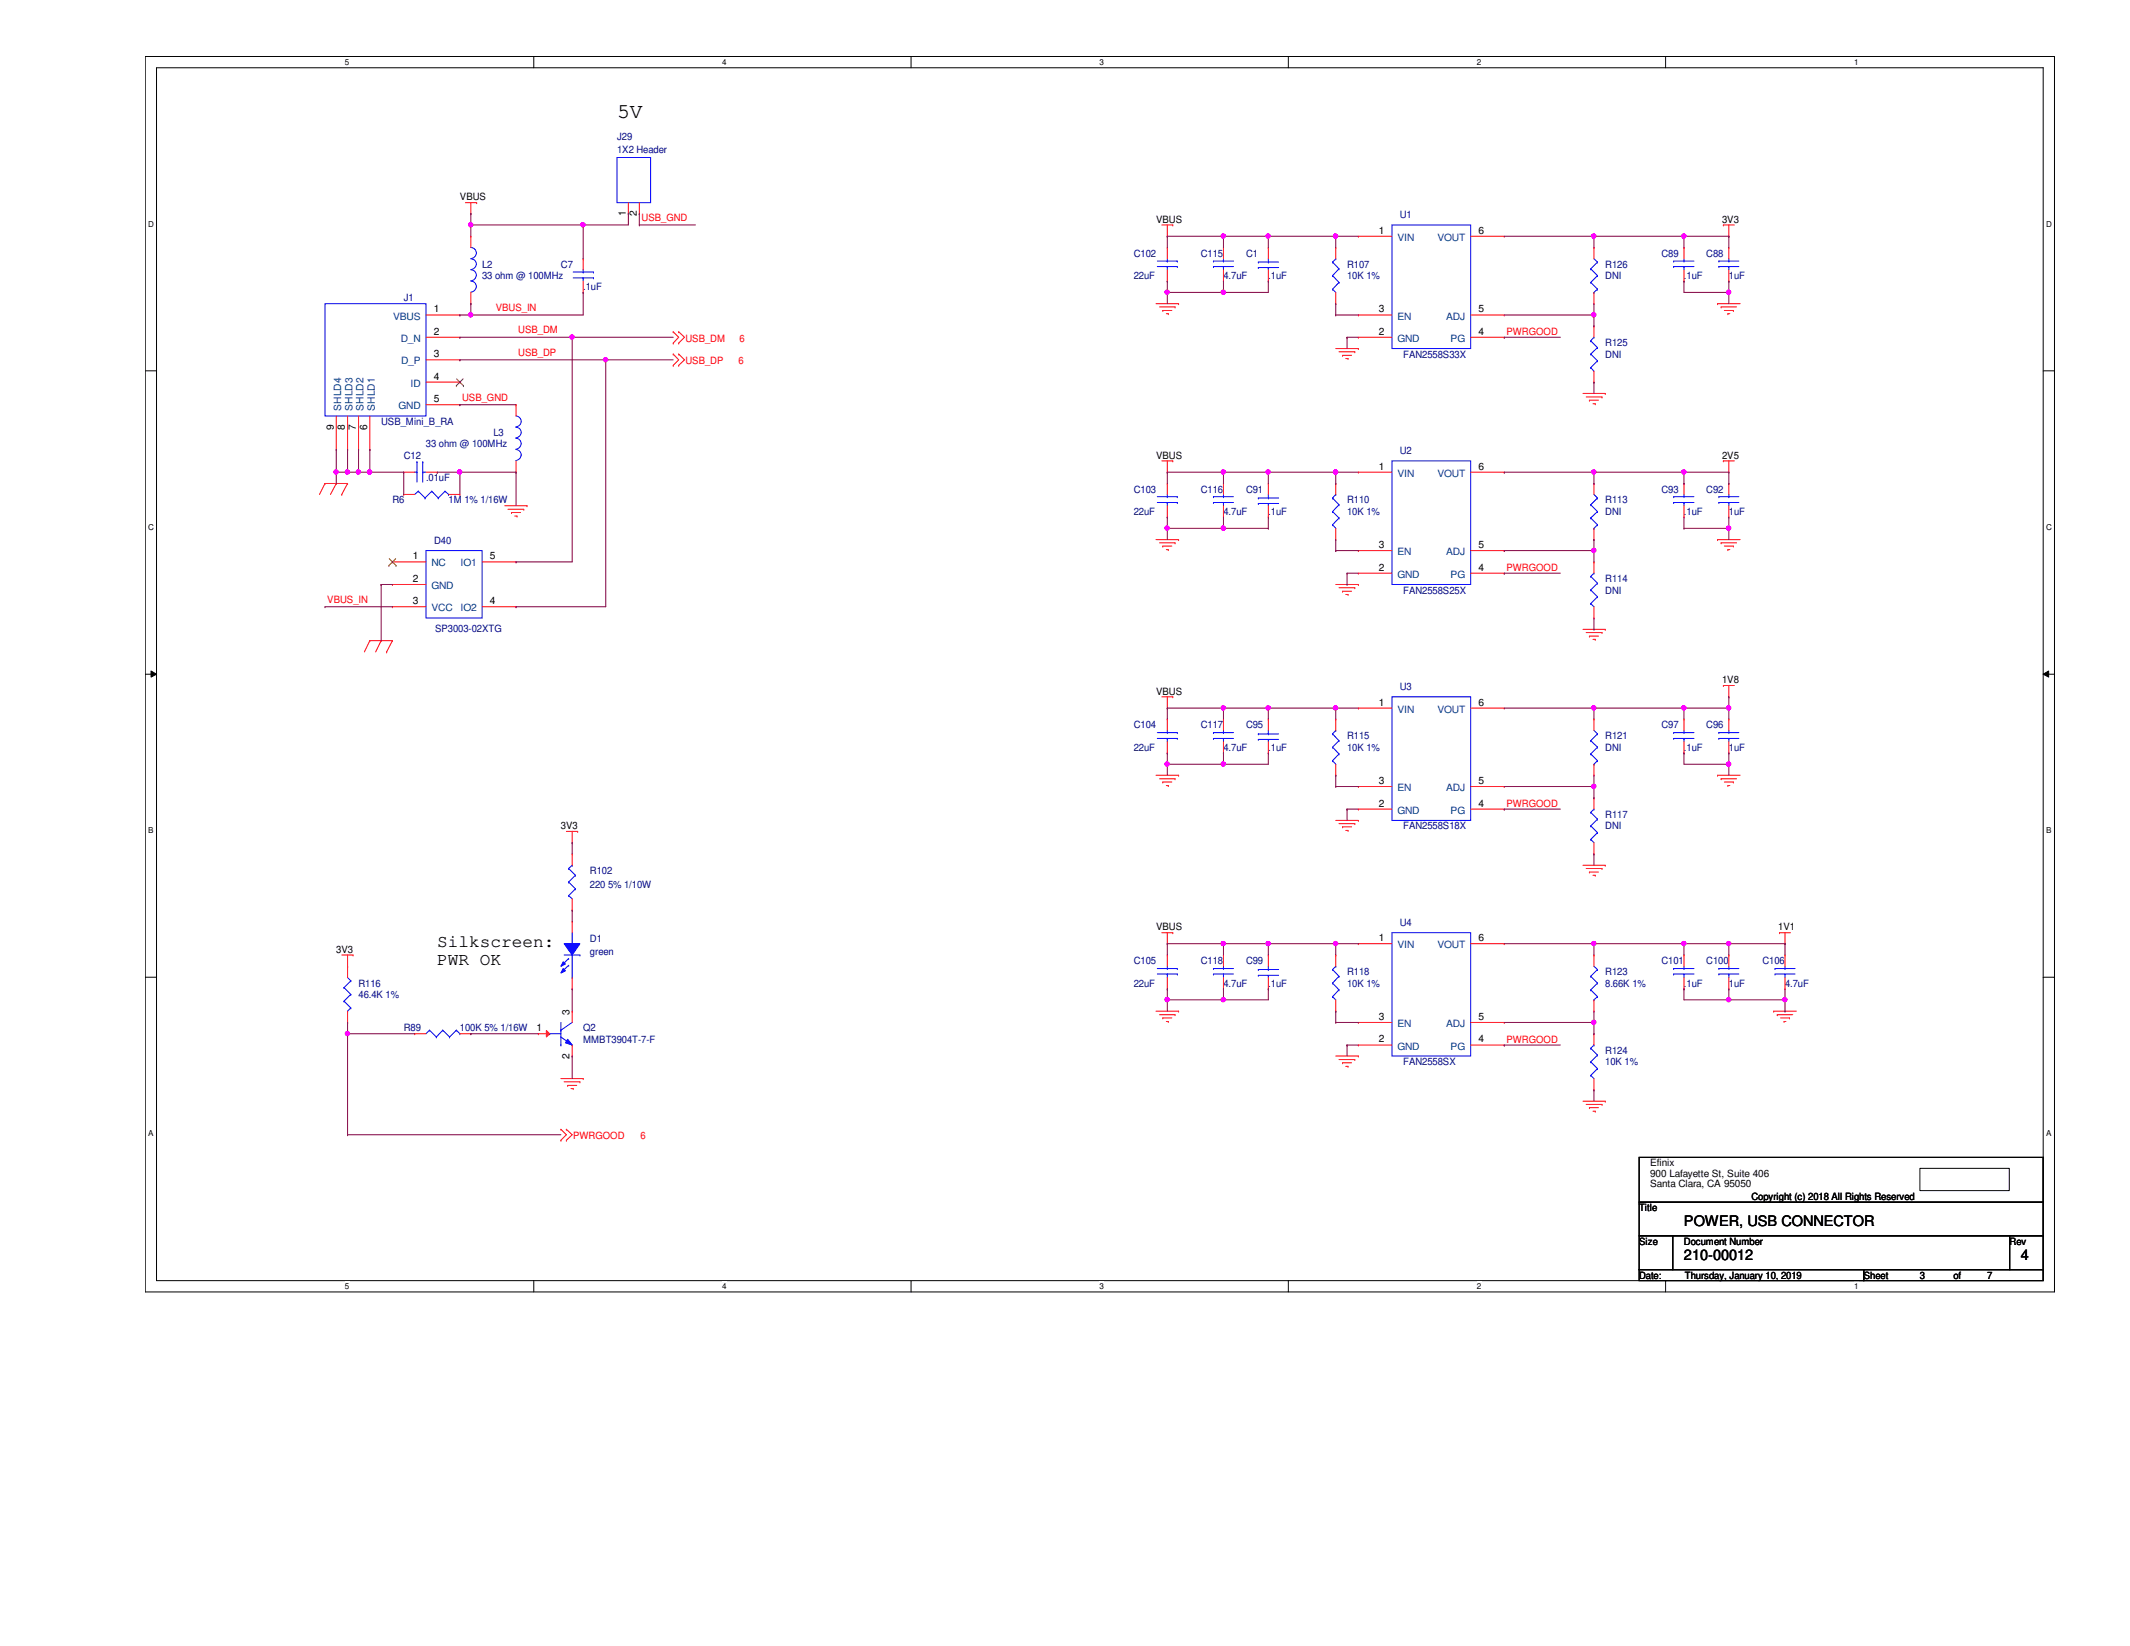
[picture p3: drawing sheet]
<svg xmlns="http://www.w3.org/2000/svg" width="279mm" height="216mm" viewBox="0 0 279 216" stroke-linecap="round" stroke-linejoin="round" font-family="sans-serif">
<defs><g id="words">
<text font-size="2.8" x="80.9" y="15.5">5V</text>
<g font-size="2.3">
<text x="57.4" y="124.2">Silkscreen:</text>
<text x="57.4" y="126.6">PWR OK</text>
</g>
<g font-size="1.9">
<text x="220.9" y="160.9">POWER, USB CONNECTOR</text>
<text x="220.9" y="165.3">210-00012</text>
<text x="265.1" y="165.3">4</text>
</g>
<g font-size="1.3" fill="#000080">
<text x="80.9" y="18.3">J29</text>
<text x="80.9" y="20.1">1X2 Header</text>
<text x="183.6" y="28.6">U1</text>
<text x="63.2" y="35.1">L2</text>
<text x="73.6" y="35.1">C7</text>
<text x="148.7" y="33.7">C102</text>
<text x="157.5" y="33.7">C115</text>
<text x="163.4" y="33.7">C1</text>
<text x="176.7" y="35.1">R107</text>
<text x="210.6" y="35.1">R126</text>
<text x="217.9" y="33.7">C89</text>
<text x="223.8" y="33.7">C88</text>
<text x="53" y="39.5">J1</text>
<text x="63.2" y="36.6">33 ohm @ 100MHz</text>
<text x="76.5" y="38.1">.1uF</text>
<text x="148.7" y="36.6">22uF</text>
<text x="160.5" y="36.6">4.7uF</text>
<text x="166.4" y="36.6">.1uF</text>
<text x="176.7" y="36.6">10K 1%</text>
<text x="210.6" y="36.6">DNI</text>
<text x="220.9" y="36.6">.1uF</text>
<text x="226.8" y="36.6">1uF</text>
<text x="184.1" y="46.9">FAN2558S33X</text>
<text x="210.6" y="45.4">R125</text>
<text x="210.6" y="46.9">DNI</text>
<text x="50" y="55.8">USB_Mini_B_RA</text>
<text x="55.9" y="58.7">33 ohm @ 100MHz</text>
<text x="64.7" y="57.2">L3</text>
<text x="183.6" y="59.6">U2</text>
<text x="53" y="60.2">C12</text>
<text x="55.9" y="63.1">.01uF</text>
<text x="148.7" y="64.6">C103</text>
<text x="157.5" y="64.6">C116</text>
<text x="163.4" y="64.6">C91</text>
<text x="217.9" y="64.6">C93</text>
<text x="223.8" y="64.6">C92</text>
<text x="51.5" y="66">R6</text>
<text x="56.9" y="71.4">D40</text>
<text x="58.8" y="66">1M 1% 1/16W</text>
<text x="148.7" y="67.5">22uF</text>
<text x="160.5" y="67.5">4.7uF</text>
<text x="166.4" y="67.5">.1uF</text>
<text x="176.7" y="66">R110</text>
<text x="176.7" y="67.5">10K 1%</text>
<text x="210.6" y="66">R113</text>
<text x="210.6" y="67.5">DNI</text>
<text x="220.9" y="67.5">.1uF</text>
<text x="226.8" y="67.5">1uF</text>
<text x="184.1" y="77.9">FAN2558S25X</text>
<text x="210.6" y="76.4">R114</text>
<text x="210.6" y="77.9">DNI</text>
<text x="57.1" y="82.8">SP3003-02XTG</text>
<text x="148.7" y="95.5">C104</text>
<text x="157.5" y="95.5">C117</text>
<text x="163.4" y="95.5">C95</text>
<text x="183.6" y="90.5">U3</text>
<text x="217.9" y="95.5">C97</text>
<text x="223.8" y="95.5">C96</text>
<text x="148.7" y="98.5">22uF</text>
<text x="160.5" y="98.5">4.7uF</text>
<text x="166.4" y="98.5">.1uF</text>
<text x="176.7" y="97">R115</text>
<text x="176.7" y="98.5">10K 1%</text>
<text x="210.6" y="97">R121</text>
<text x="210.6" y="98.5">DNI</text>
<text x="220.9" y="98.5">.1uF</text>
<text x="226.8" y="98.5">1uF</text>
<text x="210.6" y="107.3">R117</text>
<text x="184.1" y="108.8">FAN2558S18X</text>
<text x="210.6" y="108.8">DNI</text>
<text x="77.4" y="114.7">R102</text>
<text x="77.4" y="116.5">220 5% 1/10W</text>
<text x="77.4" y="123.5">D1</text>
<text x="77.4" y="125.3">green</text>
<text x="183.6" y="121.5">U4</text>
<text x="47" y="129.4">R116</text>
<text x="47" y="130.9">46.4K 1%</text>
<text x="148.7" y="126.4">C105</text>
<text x="148.7" y="129.4">22uF</text>
<text x="157.5" y="126.4">C118</text>
<text x="160.5" y="129.4">4.7uF</text>
<text x="163.4" y="126.4">C99</text>
<text x="166.4" y="129.4">.1uF</text>
<text x="176.7" y="127.9">R118</text>
<text x="176.7" y="129.4">10K 1%</text>
<text x="210.6" y="127.9">R123</text>
<text x="210.6" y="129.4">8.66K 1%</text>
<text x="217.9" y="126.4">C101</text>
<text x="220.9" y="129.4">.1uF</text>
<text x="223.8" y="126.4">C100</text>
<text x="226.8" y="129.4">1uF</text>
<text x="231.2" y="126.4">C106</text>
<text x="234.1" y="129.4">4.7uF</text>
<text x="53" y="135.3">R89</text>
<text x="60.3" y="135.3">100K 5% 1/16W</text>
<text x="76.5" y="135.3">Q2</text>
<text x="76.5" y="136.8">MMBT3904T-7-F</text>
<text x="184.1" y="139.7">FAN2558SX</text>
<text x="210.6" y="138.3">R124</text>
<text x="210.6" y="139.7">10K 1%</text>
</g>
<g font-size="1.3">
<text x="60.3" y="26.3">VBUS</text>
<text x="82.1" y="28.4" transform="rotate(-90 82.1 28.4)">1</text>
<text x="83.5" y="28.4" transform="rotate(-90 83.5 28.4)">2</text>
<text x="151.6" y="29.2">VBUS</text>
<text x="225.9" y="29.2">3V3</text>
<text x="180.8" y="30.6">1</text>
<text x="193.9" y="30.6">6</text>
<text x="56.9" y="41">1</text>
<text x="180.8" y="41">3</text>
<text x="193.9" y="41">5</text>
<text x="56.9" y="43.9">2</text>
<text x="56.9" y="46.9">3</text>
<text x="180.8" y="43.9">2</text>
<text x="193.9" y="43.9">4</text>
<text x="56.9" y="52.7">5</text>
<text x="56.9" y="49.8">4</text>
<text x="43.8" y="56.3" transform="rotate(-90 43.8 56.3)">9</text>
<text x="45.3" y="56.3" transform="rotate(-90 45.3 56.3)">8</text>
<text x="46.7" y="56.3" transform="rotate(-90 46.7 56.3)">7</text>
<text x="48.2" y="56.3" transform="rotate(-90 48.2 56.3)">6</text>
<text x="151.6" y="60.2">VBUS</text>
<text x="180.8" y="61.6">1</text>
<text x="193.9" y="61.6">6</text>
<text x="225.9" y="60.2">2V5</text>
<text x="180.8" y="71.9">3</text>
<text x="193.9" y="71.9">5</text>
<text x="54.1" y="73.4">1</text>
<text x="54.1" y="76.3">2</text>
<text x="64.3" y="73.4">5</text>
<text x="180.8" y="74.8">2</text>
<text x="193.9" y="74.8">4</text>
<text x="54.1" y="79.2">3</text>
<text x="64.3" y="79.2">4</text>
<text x="225.9" y="89.6">1V8</text>
<text x="151.6" y="91.1">VBUS</text>
<text x="180.8" y="92.5">1</text>
<text x="193.9" y="92.5">6</text>
<text x="180.8" y="105.8">2</text>
<text x="180.8" y="102.8">3</text>
<text x="193.9" y="105.8">4</text>
<text x="193.9" y="102.8">5</text>
<text x="73.6" y="108.8">3V3</text>
<text x="44.1" y="125">3V3</text>
<text x="151.6" y="122">VBUS</text>
<text x="180.8" y="123.4">1</text>
<text x="193.9" y="123.4">6</text>
<text x="233.3" y="122">1V1</text>
<text x="70.4" y="135.3">1</text>
<text x="74.7" y="133.1" transform="rotate(-90 74.7 133.1)">3</text>
<text x="180.8" y="136.7">2</text>
<text x="180.8" y="133.8">3</text>
<text x="193.9" y="136.7">4</text>
<text x="193.9" y="133.8">5</text>
<text x="74.7" y="138.9" transform="rotate(-90 74.7 138.9)">2</text>
<text x="216.5" y="153">Efinix</text>
<text x="216.5" y="154.3">900 Lafayette St, Suite 406</text>
<text x="216.5" y="155.7">Santa Clara, CA 95050</text>
<text x="215" y="158.9">Title</text>
<text x="229.7" y="157.4">Copyright (c) 2018 All Rights Reserved</text>
<text x="215" y="163.3">Size</text>
<text x="215" y="167.7">Date:</text>
<text x="220.9" y="163.3">Document Number</text>
<text x="221" y="167.7">Thursday, January 10, 2019</text>
<text x="244.5" y="167.7">Sheet</text>
<text x="251.8" y="167.7">3</text>
<text x="256.2" y="167.7">of</text>
<text x="260.6" y="167.7">7</text>
<text x="263.6" y="163.3">Rev</text>
</g>
<g font-size="1.3" fill="#f00">
<text x="84.2" y="29">USB_GND</text>
<text x="65" y="40.8">VBUS_IN</text>
<text x="68" y="43.7">USB_DM</text>
<text x="68" y="46.7">USB_DP</text>
<text x="89.9" y="44.8">USB_DM</text>
<text x="89.9" y="47.8">USB_DP</text>
<text x="96.9" y="47.8">6</text>
<text x="97" y="44.8">6</text>
<text x="197.6" y="43.9">PWRGOOD</text>
<text x="60.6" y="52.6">USB_GND</text>
<text x="197.6" y="74.9">PWRGOOD</text>
<text x="42.9" y="79.1">VBUS_IN</text>
<text x="197.6" y="105.8">PWRGOOD</text>
<text x="197.6" y="136.8">PWRGOOD</text>
<text x="75.2" y="149.4">PWRGOOD</text>
<text x="84" y="149.4">6</text>
</g>
<g font-size="1.3" fill="#004080">
<text x="183.3" y="31.6">VIN</text>
<text x="188.6" y="31.6">VOUT</text>
<text x="51.6" y="41.9">VBUS</text>
<text x="183.3" y="41.9">EN</text>
<text x="189.7" y="41.9">ADJ</text>
<text x="52.6" y="44.8">D_N</text>
<text x="52.6" y="47.8">D_P</text>
<text x="183.3" y="44.8">GND</text>
<text x="190.3" y="44.8">PG</text>
<text x="44.7" y="53.8" transform="rotate(-90 44.7 53.8)">SHLD4</text>
<text x="46.2" y="53.8" transform="rotate(-90 46.2 53.8)">SHLD3</text>
<text x="47.7" y="53.8" transform="rotate(-90 47.7 53.8)">SHLD2</text>
<text x="49.1" y="53.8" transform="rotate(-90 49.1 53.8)">SHLD1</text>
<text x="52.3" y="53.7">GND</text>
<text x="53.8" y="50.7">ID</text>
<text x="183.3" y="62.5">VIN</text>
<text x="188.6" y="62.5">VOUT</text>
<text x="56.6" y="74.3">NC</text>
<text x="56.6" y="77.3">GND</text>
<text x="60.4" y="74.3">IO1</text>
<text x="183.3" y="75.8">GND</text>
<text x="183.3" y="72.8">EN</text>
<text x="189.7" y="72.8">ADJ</text>
<text x="190.3" y="75.8">PG</text>
<text x="56.6" y="80.2">VCC</text>
<text x="60.4" y="80.2">IO2</text>
<text x="183.3" y="93.5">VIN</text>
<text x="188.6" y="93.5">VOUT</text>
<text x="183.3" y="106.7">GND</text>
<text x="183.3" y="103.8">EN</text>
<text x="189.7" y="103.8">ADJ</text>
<text x="190.3" y="106.7">PG</text>
<text x="183.3" y="124.4">VIN</text>
<text x="188.6" y="124.4">VOUT</text>
<text x="183.3" y="137.7">GND</text>
<text x="183.3" y="134.7">EN</text>
<text x="189.7" y="134.7">ADJ</text>
<text x="190.3" y="137.7">PG</text>
</g>
<g font-size="1.1">
<text x="45.3" y="8.6">5</text>
<text x="94.7" y="8.6">4</text>
<text x="144.2" y="8.6">3</text>
<text x="193.7" y="8.6">2</text>
<text x="243.2" y="8.6">1</text>
<text x="19.4" y="29.7">D</text>
<text x="268.4" y="29.7">D</text>
<text x="19.4" y="69.5">C</text>
<text x="268.4" y="69.5">C</text>
<text x="19.4" y="109.3">B</text>
<text x="268.4" y="109.3">B</text>
<text x="19.4" y="149">A</text>
<text x="268.4" y="149">A</text>
<text x="45.3" y="169.1">5</text>
<text x="94.7" y="169.1">4</text>
<text x="144.2" y="169.1">3</text>
<text x="193.7" y="169.1">2</text>
<text x="243.2" y="169.1">1</text>
</g>
</g></defs>
<path d="M19.1 7.4h250.4v162.1h-250.4zM20.5 8.9h247.5v159.1h-247.5z" fill="none" stroke="#000" stroke-width=".13"/>
<g fill="#fff">
<path d="M45.3 7.6h.5v1.2h-.5z"/>
<path d="M45.3 168.1h.5v1.2h-.5z"/>
</g>
<path d="M70 7.4v1.5M70 168v1.5" fill="none" stroke="#000" stroke-width=".13"/>
<g fill="#fff">
<path d="M94.7 7.6h.6v1.2h-.6z"/>
<path d="M94.7 168.1h.6v1.2h-.6z"/>
</g>
<path d="M119.5 7.4v1.5M119.5 168v1.5" fill="none" stroke="#000" stroke-width=".13"/>
<g fill="#fff">
<path d="M144.2 7.6h.6v1.2h-.6z"/>
<path d="M144.2 168.1h.6v1.2h-.6z"/>
</g>
<path d="M169 7.4v1.5M169 168v1.5" fill="none" stroke="#000" stroke-width=".13"/>
<g fill="#fff">
<path d="M193.7 7.6h.6v1.2h-.6z"/>
<path d="M193.7 168.1h.6v1.2h-.6z"/>
</g>
<path d="M218.5 7.4v1.5M218.5 168v1.5" fill="none" stroke="#000" stroke-width=".13"/>
<g fill="#fff">
<path d="M243.2 7.6h.6v1.2h-.6z"/>
<path d="M243.2 168.1h.6v1.2h-.6z"/>
<path d="M19.4 28.7h.8v1.2h-.8z"/>
<path d="M268.4 28.7h.8v1.2h-.8z"/>
<path d="M19.4 68.5h.8v1.2h-.8z"/>
<path d="M268.4 68.5h.8v1.2h-.8z"/>
</g>
<path d="M19.1 48.6h1.4M268 48.6h1.5" fill="none" stroke="#000" stroke-width=".13"/>
<g fill="#fff">
<path d="M19.4 108.3h.8v1.2h-.8z"/>
<path d="M268.4 108.3h.7v1.2h-.7z"/>
</g>
<path d="M19.1 88.4h1.4M19.8 88l.7 .4-.7 .4zM268 88.4l.7-.4v.8zM268 88.4h1.5" fill="none" stroke="#000" stroke-width=".13"/>
<path d="M19.8 88l.7 .4-.7 .4zM268 88.4l.7-.4v.8z" fill="#000"/>
<g fill="#fff">
<path d="M19.4 148h.8v1.2h-.8z"/>
<path d="M268.4 148h.7v1.2h-.7z"/>
</g>
<path d="M19.1 128.2h1.4M268 128.2h1.5" fill="none" stroke="#000" stroke-width=".13"/>
<path d="M251.9 153.3h11.7v2.9h-11.7z" fill="#fff"/>
<path d="M215 151.8h53v5.9h-53zM215 157.7h53v4.4h-53zM251.8 153.2h11.8v3h-11.8zM215 162.1h4.4v4.4h-4.4zM215 166.5h29.5v1.5h-29.5zM219.4 162.1h44.2v4.4h-44.2zM244.5 166.5h23.5v1.5h-23.5zM263.6 162.1h4.4v4.4h-4.4z" fill="none" stroke="#000" stroke-width=".13"/>
<g fill="none" stroke="#f00" stroke-width=".13">
<path d="M61 26.6h1.5M61.8 28h.1M61.8 31h.1M61.8 39.8h.1M61.8 26.6v1.4M61.8 31v1.5M61.8 38.4v1.4M62.5 26.6h.1M76.5 34h.1M76.5 38.4h.1M76.5 34v1.4M76.5 36.9v1.5"/>
<path d="M82.4 28h.1M82.4 26.6v1.4M83.9 28h.1M83.9 26.6v1.4M151.6 39.8h3M152.4 29.5h1.4M153.1 31h.1M153.1 32.5h.1M153.1 36.9h.1M153.1 29.5v1.5M153.1 32.5v1.5M153.1 35.4v1.5"/>
<path d="M153.8 29.5h.1M154.6 39.8h.1M160.5 32.5h.1M160.5 36.9h.1M160.5 32.5v1.5M160.5 35.4v1.5M166.4 36.9h.1M166.4 32.5h.1M166.4 32.5v1.5M166.4 35.4v1.5M175.2 39.8h.1M175.2 32.5h.1"/>
<path d="M175.2 32.5v1.5M175.2 38.4v1.4M209.1 32.5h.1M209.1 39.8h.1M209.1 32.5v1.5M209.1 38.4v1.4M220.9 32.5h.1M220.9 36.9h.1M220.9 32.5v1.5M220.9 35.4v1.5M225.3 39.8h.1M225.3 39.8h3"/>
<path d="M226.1 29.5h.1M226.1 29.5h1.4M226.8 31h.1M226.8 32.5h.1M226.8 36.9h.1M226.8 29.5v1.5M226.8 32.5v1.5M226.8 35.4v1.5M44.1 59h.1M44.1 54.6v4.4M45.6 59h.1M45.6 54.6v4.4"/>
<path d="M47 59h.1M47 54.6v4.4M48.5 59h.1M48.5 54.6v4.4M55.9 53.1h4.4M55.9 44.2h4.4M55.9 41.3h4.4M55.9 47.2h4.4M55.9 50.1h4.4M60.3 53.1h.1M60.3 44.2h.1M60.3 41.3h.1"/>
<path d="M60.3 47.2h.1M60.3 50.1h.1M67.7 53.1h.1M67.7 53.1v1.5M88.3 43.5h.1M88.3 45h.1M88.3 46.4h.1M88.3 47.9h.1M88.3 43.5l.7 .7-.7 .8M88.3 46.4l.7 .8-.7 .7M89 43.5h.1M89 45h.1"/>
<path d="M89 46.4h.1M89 47.9h.1M89 43.5l.8 .7-.8 .8M89 46.4l.8 .8-.8 .7M152.1 40.3h2M152.5 40.7h.1M152.5 40.7h1.2M153 41.1h.2M153.2 41.1h.1M154.1 40.3h.1M175.2 45.7h3M175.6 46.1h2.1"/>
<path d="M176.1 46.6h.1M176.1 46.6h1.2M176.5 47h.3M176.8 47h.1M177.7 46.1h.1M178.2 45.7h.1M207.6 51.6h3M208.1 52.1h2M208.5 52.5h.1M208.5 52.5h1.2M209 53h.3M209.3 53h.1"/>
<path d="M210.1 52.1h.1M210.6 51.6h.1M225.8 40.3h.1M225.8 40.3h2M226.2 40.7h1.2M226.7 41.1h.1M226.7 41.1h.2M227.4 40.7h.1M42.6 63.4h.1M42.6 63.4l-.7 1.5M42.6 63.4h3M44.1 63.4h.1"/>
<path d="M44.1 63.4l-.8 1.5M44.8 64.9h.1M45.6 63.4h.1M45.6 63.4l-.8 1.5M51.5 73.7h.1M51.5 76.7h.1M51.5 79.6h.1M51.5 76.7h4.4M51.5 73.7h4.4M51.5 79.6h4.4M53 61.9h.1M53 64.9h.1"/>
<path d="M53 61.9h1.4M53 64.9h1.4M55.9 61.9h1.5M57.4 61.9h.1M58.8 64.9h1.5M60.3 64.9h.1M63.2 73.7h4.5M63.2 79.6h4.5M66.2 66.3h2.9M66.6 66.8h2.1M67.1 67.2h.1M67.1 67.2h1.2"/>
<path d="M67.5 67.7h.3M67.7 61.9h.1M67.7 79.6h.1M67.7 73.7h.1M67.7 60.5v1.4M67.8 67.7h.1M68.7 66.8h.1M69.1 66.3h.1M151.6 70.8h3M152.1 71.2h2M152.4 60.5h1.4M152.5 71.6h.1"/>
<path d="M152.5 71.6h1.2M153 72.1h.2M153.1 61.9h.1M153.1 63.4h.1M153.1 67.8h.1M153.1 60.5v1.4M153.1 63.4v1.5M153.1 66.3v1.5M153.2 72.1h.1M153.8 60.5h.1M154.1 71.2h.1M154.6 70.8h.1"/>
<path d="M160.5 63.4h.1M160.5 67.8h.1M160.5 63.4v1.5M160.5 66.3v1.5M166.4 67.8h.1M166.4 63.4h.1M166.4 63.4v1.5M166.4 66.3v1.5M175.2 70.8h.1M175.2 63.4h.1M175.2 76.7h3M175.2 63.4v1.5"/>
<path d="M175.2 69.3v1.5M175.6 77.1h2.1M176.1 77.6h.1M176.1 77.6h1.2M176.5 78h.3M176.8 78h.1M177.7 77.1h.1M178.2 76.7h.1M178.2 61.9h.1M178.2 75.2h.1M178.2 72.2h.1M178.2 61.9h4.4"/>
<path d="M178.2 75.2h4.4M178.2 72.2h4.4M192.9 61.9h4.4M192.9 75.2h4.4M192.9 72.2h4.4M197.3 75.2h.1M197.3 72.2h.1M197.3 61.9h.1M209.1 63.4h.1M209.1 70.8h.1M209.1 73.7h.1M209.1 63.4v1.5"/>
<path d="M209.1 69.3v1.5M209.1 73.7v1.5M209.1 79.6v1.5M225.3 70.8h.1M225.3 70.8h3M225.8 71.2h.1M225.8 71.2h2M226.1 60.5h.1M226.1 60.5h1.4M226.2 71.6h1.2M226.7 72.1h.1M226.7 72.1h.2"/>
<path d="M226.8 61.9h.1M226.8 60.5v1.4M227.4 71.6h.1M48.5 84h.1M48.5 84l-.7 1.5M48.5 84h3M50 84h.1M50 84l-.7 1.5M50.7 85.5h.1M51.5 84h.1M51.5 84l-.8 1.5M152.4 91.4h1.4"/>
<path d="M153.1 92.9h.1M153.1 94.3h.1M153.1 98.8h.1M153.1 91.4v1.5M153.1 94.3v1.5M153.1 97.3v1.5M153.8 91.4h.1M160.5 94.3h.1M160.5 98.8h.1M160.5 94.3v1.5M160.5 97.3v1.5M166.4 98.8h.1"/>
<path d="M166.4 94.3h.1M166.4 94.3v1.5M166.4 97.3v1.5M175.2 94.3h.1M175.2 94.3v1.5M178.2 92.9h.1M178.2 92.9h4.4M192.9 92.9h4.4M197.3 92.9h.1M207.6 82.5h3M208.1 83h2M208.5 83.4h.1"/>
<path d="M208.5 83.4h1.2M209 83.9h.3M209.1 81.1h.1M209.3 83.9h.1M210.1 83h.1M210.6 82.5h.1M226.1 89.9h.1M226.1 89.9h1.4M226.8 91.4h.1M226.8 89.9v1.5M74.3 109.1h1.5M75.1 110.5h.1"/>
<path d="M75.1 119.4h.1M75.1 112h.1M75.1 109.1v1.4M75.1 112v1.5M75.1 117.9v1.5M75.8 109.1h.1M151.6 101.7h3M152.1 102.1h2M152.5 102.6h.1M152.5 102.6h1.2M153 103h.2M153.2 103h.1"/>
<path d="M154.1 102.1h.1M154.6 101.7h.1M175.2 101.7h.1M175.2 107.6h3M175.2 100.2v1.5M175.6 108h2.1M176.1 108.5h.1M176.1 108.5h1.2M176.5 108.9h.3M176.8 108.9h.1M177.7 108h.1M178.2 107.6h.1"/>
<path d="M178.2 106.1h.1M178.2 103.2h.1M178.2 106.1h4.4M178.2 103.2h4.4M192.9 106.1h4.4M192.9 103.2h4.4M197.3 106.1h.1M197.3 103.2h.1M207.6 113.5h3M208.1 113.9h2M208.5 114.4h.1M208.5 114.4h1.2"/>
<path d="M209 114.8h.3M209.1 112h.1M209.1 104.6h.1M209.1 104.6v1.5M209.1 110.5v1.5M209.3 114.8h.1M210.1 113.9h.1M210.6 113.5h.1M225.3 101.7h.1M225.3 101.7h3M225.8 102.1h.1M225.8 102.1h2"/>
<path d="M226.2 102.6h1.2M226.7 103h.1M226.7 103h.2M227.4 102.6h.1M44.8 125.3h1.5M45.6 126.7h.1M45.6 125.3v1.4M46.3 125.3h.1M151.6 132.6h3M152.1 133.1h2M152.4 122.3h1.4M152.5 133.5h.1"/>
<path d="M152.5 133.5h1.2M153 134h.2M153.1 123.8h.1M153.1 125.3h.1M153.1 129.7h.1M153.1 122.3v1.5M153.1 125.3v1.4M153.1 128.2v1.5M153.2 134h.1M153.8 122.3h.1M154.1 133.1h.1M154.6 132.6h.1"/>
<path d="M160.5 125.3h.1M160.5 129.7h.1M160.5 125.3v1.4M160.5 128.2v1.5M166.4 129.7h.1M166.4 125.3h.1M166.4 125.3v1.4M166.4 128.2v1.5M175.2 132.6h.1M175.2 125.3h.1M175.2 138.5h3M175.2 125.3v1.4"/>
<path d="M175.2 131.1v1.5M175.6 139h2.1M176.1 139.4h.1M176.1 139.4h1.2M176.5 139.9h.3M176.8 139.9h.1M177.7 139h.1M178.2 138.5h.1M178.2 123.8h.1M178.2 137.1h.1M178.2 134.1h.1M178.2 123.8h4.4"/>
<path d="M178.2 137.1h4.4M178.2 134.1h4.4M192.9 123.8h4.4M192.9 137.1h4.4M192.9 134.1h4.4M197.3 137.1h.1M197.3 134.1h.1M197.3 123.8h.1M209.1 125.3h.1M209.1 132.6h.1M209.1 135.6h.1M209.1 125.3v1.4"/>
<path d="M209.1 131.1v1.5M209.1 135.6v1.5M220.9 125.3h.1M220.9 129.7h.1M220.9 125.3v1.4M220.9 128.2v1.5M226.8 125.3h.1M226.8 129.7h.1M226.8 125.3v1.4M226.8 128.2v1.5M232.7 132.6h.1M232.7 132.6h2.9"/>
<path d="M233.1 133.1h.1M233.1 133.1h2.1M233.4 122.3h.1M233.4 122.3h1.5M233.6 133.5h1.1M234 134h.1M234 134h.3M234.1 123.8h.1M234.1 122.3v1.5M234.7 133.5h.1M73.6 148.1h.1M73.6 149.6h.1"/>
<path d="M73.6 141.5h2.9M73.6 148.1l.7 .7-.7 .8M74 141.9h2.1M74.3 148.1h.1M74.3 149.6h.1M74.3 148.1l.8 .7-.8 .8M74.5 142.4h.1M74.5 142.4h1.1M74.9 142.8h.3M75.2 142.8h.1M76.1 141.9h.1M76.5 141.5h.1"/>
<path d="M207.6 144.4h3M208.1 144.9h2M208.5 145.3h.1M208.5 145.3h1.2M209 145.8h.3M209.1 143h.1M209.1 141.5v1.5M209.3 145.8h.1M210.1 144.9h.1M210.6 144.4h.1"/>
</g>
<g fill="none" stroke="#00f" stroke-width=".13">
<path d="M42.6 39.8h13.3v14.8h-13.3zM61.8 32.5a.72 .72 0 0 1 .7 .7 .72 .72 0 0 1-.7 .7M61.8 34a.7 .7 0 0 1 .7 .6 .7 .7 0 0 1-.7 .7M61.8 35.4a.72 .72 0 0 1 .7 .7 .72 .72 0 0 1-.7 .7M61.8 36.9a.72 .72 0 0 1 .7 .7 .72 .72 0 0 1-.7 .7M75.2 36.4h2.7M75.2 35.7h2.7M76.5 35.7h.1M76.5 36.4h.1M76.5 35.4v.3M76.5 36.4v.5M77.9 36.4h.1"/>
<path d="M77.9 35.7h.1M80.9 20.7h4.4v5.9h-4.4zM151.8 35h2.6M151.8 34.2h2.6M153.1 34.2h.1M153.1 35h.1M153.1 34v.2M153.1 35v.4M154.4 35h.1M154.4 34.2h.1M159.2 35h.1M159.2 34.2h.1"/>
<path d="M159.2 35h2.6M159.2 34.2h2.6M160.5 34.2h.1M160.5 35h.1M160.5 34v.2M160.5 35v.4M165.1 34.4h.1M165.1 35.1h.1M165.1 34.4h2.6M165.1 35.1h2.6M166.4 35.1h.1M166.4 34.4h.1"/>
<path d="M166.4 34v.4M166.4 35.1v.3M174.8 37.9h.1M174.8 36.2h.1M174.8 34.4h.1M174.8 37.9l.4 .5M174.8 36.2l.8 .8M174.8 34.4l.8 .9M175.2 34h.1M175.2 34l-.4 .4M175.6 37h.1M175.6 35.3h.1"/>
<path d="M175.6 37l-.8 .9M175.6 35.3l-.8 .9M208.7 35.3h.1M208.7 37h.1M208.7 35.3l.9 .9M208.7 37l.9 .9M209.1 38.4h.1M209.1 34l.5 .4M209.6 34.4h.1M209.6 36.2h.1M209.6 37.9h.1M209.6 34.4l-.9 .9"/>
<path d="M209.6 36.2l-.9 .8M209.6 37.9l-.5 .5M219.5 35h.1M219.5 34.2h.1M219.5 35h2.7M219.5 34.2h2.7M220.9 34.2h.1M220.9 35h.1M220.9 34v.2M220.9 35v.4M225.5 35h.1M225.5 34.2h.1"/>
<path d="M225.5 35h2.6M225.5 34.2h2.6M226.8 34.2h.1M226.8 35h.1M226.8 34v.2M226.8 35v.4M67.7 54.6a.72 .72 0 0 1 .7 .7 .72 .72 0 0 1-.8 .7M67.7 56a.7 .7 0 0 1 .7 .8 .7 .7 0 0 1-.8 .6M67.7 57.5a.72 .72 0 0 1 .7 .7 .72 .72 0 0 1-.8 .7M67.7 59a.72 .72 0 0 1 .7 .7 .72 .72 0 0 1-.8 .7M54.4 61.9h.3M54.7 61.9h.1"/>
<path d="M54.7 60.6h.1M54.7 60.6v2.6M54.9 64.4h.1M54.9 64.4l-.5 .5M54.9 64.4l.9 .9M55.5 60.6h.1M55.5 61.9h.1M55.5 61.9h.4M55.5 60.6v2.6M55.8 65.3h.1M55.9 72.2h7.3v8.9h-7.3zM56.6 64.4h.1"/>
<path d="M56.6 64.4l-.8 .9M56.6 64.4l.9 .9M57.5 65.3h.1M58.4 64.4h.1M58.4 64.4l-.9 .9M58.4 64.4l.4 .5M58.8 64.9h.1M151.8 65.9h2.6M151.8 65.2h2.6M153.1 65.2h.1M153.1 65.9h.1M153.1 64.9v.3"/>
<path d="M153.1 65.9v.4M154.4 65.9h.1M154.4 65.2h.1M159.2 65.9h.1M159.2 65.2h.1M159.2 65.9h2.6M159.2 65.2h2.6M160.5 65.2h.1M160.5 65.9h.1M160.5 64.9v.3M160.5 65.9v.4M165.1 65.3h.1"/>
<path d="M165.1 66h.1M165.1 65.3h2.6M165.1 66h2.6M166.4 66h.1M166.4 65.3h.1M166.4 64.9v.4M166.4 66v.3M174.8 68.8h.1M174.8 67.1h.1M174.8 65.3h.1M174.8 68.8l.4 .5M174.8 67.1l.8 .8"/>
<path d="M174.8 65.3l.8 .9M175.2 64.9h.1M175.2 64.9l-.4 .4M175.6 67.9h.1M175.6 66.2h.1M175.6 67.9l-.8 .9M175.6 66.2l-.8 .9M182.6 60.5h10.3v16.2h-10.3zM208.7 66.2h.1M208.7 67.9h.1M208.7 79.2h.1M208.7 77.4h.1"/>
<path d="M208.7 75.6h.1M208.7 66.2l.9 .9M208.7 67.9l.9 .9M208.7 79.2l.4 .4M208.7 77.4l.9 .9M208.7 75.6l.9 .9M209.1 69.3h.1M209.1 75.2h.1M209.1 64.9l.5 .4M209.1 75.2l-.4 .4M209.6 65.3h.1M209.6 67.1h.1"/>
<path d="M209.6 68.8h.1M209.6 78.3h.1M209.6 76.5h.1M209.6 65.3l-.9 .9M209.6 67.1l-.9 .8M209.6 68.8l-.5 .5M209.6 78.3l-.9 .9M209.6 76.5l-.9 .9M151.8 96.9h2.6M151.8 96.1h2.6M153.1 96.1h.1M153.1 96.9h.1"/>
<path d="M153.1 95.8v.3M153.1 96.9v.4M154.4 96.9h.1M154.4 96.1h.1M159.2 96.9h.1M159.2 96.1h.1M159.2 96.9h2.6M159.2 96.1h2.6M160.5 96.1h.1M160.5 96.9h.1M160.5 95.8v.3M160.5 96.9v.4"/>
<path d="M165.1 96.3h.1M165.1 97h.1M165.1 96.3h2.6M165.1 97h2.6M166.4 97h.1M166.4 96.3h.1M166.4 95.8v.5M166.4 97v.3M174.8 99.8h.1M174.8 98h.1M174.8 96.3h.1M174.8 99.8l.4 .4"/>
<path d="M174.8 98l.8 .9M174.8 96.3l.8 .9M175.2 95.8h.1M175.2 95.8l-.4 .5M175.6 98.9h.1M175.6 97.2h.1M175.6 98.9l-.8 .9M175.6 97.2l-.8 .8M182.6 91.4h10.3v16.2h-10.3zM74.6 117.5h.1M74.6 115.7h.1M74.6 113.9h.1"/>
<path d="M74.6 117.5l.5 .4M74.6 115.7l.9 .9M74.6 113.9l.9 .9M75.1 113.5h.1M75.1 113.5l-.5 .4M75.5 116.6h.1M75.5 114.8h.1M75.5 116.6l-.9 .9M75.5 114.8l-.9 .9M208.7 110.1h.1M208.7 108.3h.1M208.7 106.6h.1"/>
<path d="M208.7 110.1l.4 .4M208.7 108.3l.9 .9M208.7 106.6l.9 .8M209.1 106.1h.1M209.1 106.1l-.4 .5M209.6 109.2h.1M209.6 107.4h.1M209.6 109.2l-.9 .9M209.6 107.4l-.9 .9M74 125.3h2.1M75.1 123.8h.1M75.1 128.2h.1"/>
<path d="M75.1 122.3v1.5M75.1 125.3v2.9M76.1 125.3h.1M151.8 127.8h2.6M151.8 127h2.6M153.1 127h.1M153.1 127.8h.1M153.1 126.7v.3M153.1 127.8v.4M154.4 127.8h.1M154.4 127h.1M159.2 127.8h.1"/>
<path d="M159.2 127h.1M159.2 127.8h2.6M159.2 127h2.6M160.5 127h.1M160.5 127.8h.1M160.5 126.7v.3M160.5 127.8v.4M165.1 127.2h.1M165.1 127.9h.1M165.1 127.2h2.6M165.1 127.9h2.6M166.4 127.9h.1"/>
<path d="M166.4 127.2h.1M166.4 126.7v.5M166.4 127.9v.3M174.8 130.7h.1M174.8 128.9h.1M174.8 127.2h.1M174.8 130.7l.4 .4M174.8 128.9l.8 .9M174.8 127.2l.8 .9M175.2 126.7h.1M175.2 126.7l-.4 .5M175.6 129.8h.1"/>
<path d="M175.6 128.1h.1M175.6 129.8l-.8 .9M175.6 128.1l-.8 .8M182.6 122.3h10.3v16.2h-10.3zM208.7 128.1h.1M208.7 129.8h.1M208.7 139.3h.1M208.7 137.5h.1M208.7 128.1l.9 .8M208.7 129.8l.9 .9M208.7 139.3l.9 .9M208.7 137.5l.9 .9"/>
<path d="M209.1 131.1h.1M209.1 137.1h.1M209.1 126.7l.5 .5M209.1 137.1l-.4 .4M209.6 127.2h.1M209.6 128.9h.1M209.6 130.7h.1M209.6 138.4h.1M209.6 127.2l-.9 .9M209.6 128.9l-.9 .9M209.6 130.7l-.5 .4M209.6 138.4l-.9 .9"/>
<path d="M219.5 127.8h.1M219.5 127h.1M219.5 127.8h2.7M219.5 127h2.7M220.9 127h.1M220.9 127.8h.1M220.9 126.7v.3M220.9 127.8v.4M225.5 127.8h.1M225.5 127h.1M225.5 127.8h2.6M225.5 127h2.6"/>
<path d="M226.8 127h.1M226.8 127.8h.1M226.8 126.7v.3M226.8 127.8v.4M208.7 141.1h.1M208.7 141.1l.4 .4M209.6 140.2h.1M209.6 140.2l-.9 .9"/>
</g>
<path d="M59.9 50.6h.1M59.9 49.7l.9 .9M60.7 49.7l-.8 .9M60.8 50.6h.1M51 74.2h.1M51.1 73.3l.8 .9M51.9 73.3l-.9 .9M51.9 74.2h.1" fill="none" stroke="#804000" stroke-width=".13"/>
<path d="M74 123.8h2.1l-1 1.5z" fill-rule="evenodd" fill="#00f"/>
<path d="M74 123.8h2.1l-1 1.5z" fill="none" stroke="#00f" stroke-width=".13"/>
<path d="M73.9 127l.3 .3-.6 .3z" fill-rule="evenodd" fill="#00f"/>
<path d="M73.9 127l.3 .3-.6 .3z" fill="none" stroke="#00f" stroke-width=".13"/>
<path d="M73.9 126.2l.3 .2-.6 .3z" fill-rule="evenodd" fill="#00f"/>
<g fill="none" stroke="#00f" stroke-width=".13">
<path d="M182.6 29.5h10.3v16.2h-10.3zM225.5 65.9h.1M225.5 65.2h.1M225.5 65.9h2.6M225.5 65.2h2.6M226.8 65.2h.1M226.8 65.9h.1M226.8 64.9v.3M226.8 65.9v.4M219.5 96.9h.1M219.5 96.1h.1M219.5 96.9h2.7"/>
<path d="M219.5 96.1h2.7M220.9 96.1h.1M220.9 96.9h.1M220.9 95.8v.3M220.9 96.9v.4M225.5 96.9h.1M225.5 96.1h.1M225.5 96.9h2.6M225.5 96.1h2.6M226.8 96.1h.1M226.8 96.9h.1M226.8 95.8v.3"/>
<path d="M226.8 96.9v.4M45.1 129.5h.1M45.1 131.3h.1M45.1 129.5l.9 .9M45.1 131.3l.9 .9M45.6 132.6h.1M45.6 128.2l.4 .5M46 128.7h.1M46 130.4h.1M46 132.2h.1M46 128.7l-.9 .8M46 130.4l-.9 .9"/>
<path d="M46 132.2l-.4 .4M56.3 135.1h.1M56.3 135.1l-.4 .5M56.3 135.1l.9 .9M57.2 136h.1M58.1 135.1h.1M58.1 135.1l-.9 .9M58.1 135.1l.9 .9M59 136h.1M59.9 135.1h.1M59.9 135.1l-.9 .9M59.9 135.1l.4 .5"/>
<path d="M60.3 135.6h.1M73.9 126.2l.3 .2-.6 .3zM74.6 125.7h.1M74.6 126.6h.1M74.6 125.7l-.9 .9M74.6 126.6l-.9 .9"/>
</g>
<g fill="none" stroke="#f00" stroke-width=".13">
<path d="M178.2 31h.1M178.2 31h4.4M192.9 31h4.4M197.3 31h.1M178.2 44.2h.1M178.2 41.3h.1M178.2 44.2h4.4M178.2 41.3h4.4M192.9 44.2h4.4M192.9 41.3h4.4M197.3 44.2h.1M197.3 41.3h.1"/>
<path d="M226.8 63.4h.1M226.8 67.8h.1M226.8 63.4v1.5M226.8 66.3v1.5M220.9 94.3h.1M220.9 98.8h.1M220.9 94.3v1.5M220.9 97.3v1.5M226.8 94.3h.1M226.8 98.8h.1M226.8 94.3v1.5M226.8 97.3v1.5"/>
<path d="M45.6 126.7h.1M45.6 134.1h.1M45.6 126.7v1.5M45.6 132.6v1.5M54.4 135.6h.1M54.4 135.6h1.5M60.3 135.6h1.5M61.8 135.6h.1M75.1 120.9h.1M75.1 129.7h.1M75.1 120.9v1.4M75.1 128.2v1.5"/>
</g>
<path d="M74.5 136.3l.6 .8-.9-.3z" fill="#00f"/>
<path d="M72.1 135.6h.1M72.1 135.6h1.5M73.6 135.1h.1M73.6 137.1h.1M73.6 136l1.5 1.1M73.6 134.1v3M74.5 136.3l.6 .8-.9-.3zM75.1 137.1h.1M75.1 134.1l-1.5 1" fill="none" stroke="#00f" stroke-width=".13"/>
<path d="M75.1 138.5h.1M75.1 132.6h.1M75.1 132.6v1.5M75.1 137.1v1.4" fill="none" stroke="#f00" stroke-width=".13"/>
<path d="M71.7 135.2l.4 .4-.4 .4z" fill="#f00"/>
<g fill="none" stroke="#f00" stroke-width=".13">
<path d="M209.1 50.1h.1M209.1 42.8h.1M209.1 42.8v1.4M209.1 48.7v1.4M220.9 63.4h.1M220.9 67.8h.1M220.9 63.4v1.5M220.9 66.3v1.5M209.1 94.3h.1M209.1 94.3v1.5M209.1 101.7h.1M209.1 100.2v1.5"/>
<path d="M70.6 135.6h.1M70.6 135.6h1.5M71.7 135.2l.4 .4-.4 .4zM234.1 125.3h.1M234.1 129.7h.1M234.1 125.3v1.4M234.1 128.2v1.5"/>
</g>
<g fill="none" stroke="#00f" stroke-width=".13">
<path d="M208.7 48.2h.1M208.7 46.4h.1M208.7 44.7h.1M208.7 48.2l.4 .5M208.7 46.4l.9 .9M208.7 44.7l.9 .9M209.1 44.2h.1M209.1 44.2l-.4 .5M209.6 47.3h.1M209.6 45.6h.1M209.6 47.3l-.9 .9M209.6 45.6l-.9 .8"/>
<path d="M219.5 65.9h.1M219.5 65.2h.1M219.5 65.9h2.7M219.5 65.2h2.7M220.9 65.2h.1M220.9 65.9h.1M220.9 64.9v.3M220.9 65.9v.4M208.7 97.2h.1M208.7 98.9h.1M208.7 97.2l.9 .8M208.7 98.9l.9 .9"/>
<path d="M209.1 95.8l.5 .5M209.6 96.3h.1M209.6 98h.1M209.6 99.8h.1M209.6 96.3l-.9 .9M209.6 98l-.9 .9M209.6 99.8l-.5 .4M209.1 100.2h.1M232.8 127.8h.1M232.8 127h.1M232.8 127.8h2.7M232.8 127h2.7"/>
<path d="M234.1 127h.1M234.1 127.8h.1M234.1 126.7v.3M234.1 127.8v.4"/>
</g>
<path d="M61.8 28h.1M61.8 28v1.5" fill="none" stroke="#800040" stroke-width=".13"/>
<circle cx="61.7" cy="29.5" r=".29" fill="#f0f"/>
<circle cx="61.7" cy="29.5" r=".29" fill="none" stroke="#f0f" stroke-width=".13"/>
<path d="M61.8 29.5h.1M61.8 29.5h14.7" fill="none" stroke="#800040" stroke-width=".13"/>
<circle cx="76.5" cy="29.5" r=".29" fill="#f0f"/>
<circle cx="76.5" cy="29.5" r=".29" fill="none" stroke="#f0f" stroke-width=".13"/>
<path d="M61.8 29.5h.1M61.8 39.8h.1M61.8 29.5v1.5M61.8 39.8v1.5M76.5 29.5h.1M76.5 38.4h.1M76.5 29.5v4.5M76.5 38.4v2.9h-16.2M60.3 41.3h.1M61.8 41.3h.1" fill="none" stroke="#800040" stroke-width=".13"/>
<circle cx="61.7" cy="41.3" r=".29" fill="#f0f"/>
<circle cx="61.7" cy="41.3" r=".29" fill="none" stroke="#f0f" stroke-width=".13"/>
<path d="M44.1 59h.1M44.1 59v2.9M60.3 44.2h.1M60.3 47.2h.1M60.3 53.1h.1M60.3 44.2h14.8M60.3 47.2h19.2M60.3 53.1h7.4" fill="none" stroke="#800040" stroke-width=".13"/>
<circle cx="44.1" cy="61.9" r=".29" fill="#f0f"/>
<circle cx="44.1" cy="61.9" r=".29" fill="none" stroke="#f0f" stroke-width=".13"/>
<path d="M45.6 59h.1M45.6 59v2.9" fill="none" stroke="#800040" stroke-width=".13"/>
<circle cx="45.6" cy="61.9" r=".29" fill="#f0f"/>
<circle cx="45.6" cy="61.9" r=".29" fill="none" stroke="#f0f" stroke-width=".13"/>
<path d="M47 59h.1M47 59v2.9" fill="none" stroke="#800040" stroke-width=".13"/>
<circle cx="47" cy="61.9" r=".29" fill="#f0f"/>
<circle cx="47" cy="61.9" r=".29" fill="none" stroke="#f0f" stroke-width=".13"/>
<path d="M48.5 59h.1M48.5 59v2.9M44.1 61.9h.1M44.1 61.9h8.9M44.1 61.9v1.5M45.6 61.9h.1M47 61.9h.1M48.5 61.9h.1" fill="none" stroke="#800040" stroke-width=".13"/>
<circle cx="48.5" cy="61.9" r=".29" fill="#f0f"/>
<circle cx="48.5" cy="61.9" r=".29" fill="none" stroke="#f0f" stroke-width=".13"/>
<path d="M53 61.9h.1M53 61.9v3M57.4 61.9h.1M57.4 61.9h10.3M60.3 61.9h.1" fill="none" stroke="#800040" stroke-width=".13"/>
<circle cx="60.3" cy="61.9" r=".29" fill="#f0f"/>
<circle cx="60.3" cy="61.9" r=".29" fill="none" stroke="#f0f" stroke-width=".13"/>
<g fill="none" stroke="#800040" stroke-width=".13">
<path d="M75.1 44.2h.1M75.1 44.2v29.5h-7.4M75.1 44.2h13.2M42.6 79.6h.1M42.6 79.6h8.9M50 76.7h.1M50 76.7h1.5M50 76.7v7.3M60.3 61.9h.1M60.3 61.9v3M67.7 61.9h.1M67.7 73.7h.1"/>
<path d="M67.7 79.6h.1M67.7 61.9v4.4M67.7 79.6h11.8"/>
</g>
<circle cx="75" cy="44.2" r=".29" fill="#f0f"/>
<circle cx="75" cy="44.2" r=".29" fill="none" stroke="#f0f" stroke-width=".13"/>
<path d="M79.5 47.2h.1M79.5 47.2v32.4" fill="none" stroke="#800040" stroke-width=".13"/>
<circle cx="79.4" cy="47.2" r=".29" fill="#f0f"/>
<circle cx="79.4" cy="47.2" r=".29" fill="none" stroke="#f0f" stroke-width=".13"/>
<path d="M79.5 47.2h.1M79.5 47.2h8.8M75.1 110.5h.1M75.1 119.4h.1M75.1 110.5v1.5M75.1 119.4v1.5M45.6 135.6h.1M45.6 135.6h8.8M75.1 129.7h.1M75.1 129.7v2.9" fill="none" stroke="#800040" stroke-width=".13"/>
<circle cx="45.6" cy="135.6" r=".29" fill="#f0f"/>
<circle cx="45.6" cy="135.6" r=".29" fill="none" stroke="#f0f" stroke-width=".13"/>
<g fill="none" stroke="#800040" stroke-width=".13">
<path d="M153.1 31h.1M153.1 31v1.5M153.1 31h13.3M160.5 31h.1M166.4 31h.1M45.6 134.1h.1M45.6 135.6h.1M45.6 134.1v14.7M61.8 135.6h.1M61.8 135.6h8.8M75.1 138.5h.1M75.1 138.5v3"/>
<path d="M45.6 148.8h.1M45.6 148.8h28"/>
</g>
<circle cx="160.5" cy="31" r=".29" fill="#f0f"/>
<circle cx="160.5" cy="31" r=".29" fill="none" stroke="#f0f" stroke-width=".13"/>
<circle cx="166.3" cy="31" r=".29" fill="#f0f"/>
<circle cx="166.3" cy="31" r=".29" fill="none" stroke="#f0f" stroke-width=".13"/>
<path d="M160.5 31h.1M160.5 31v1.5M166.4 31h.1M166.4 31v1.5M166.4 31h11.8M175.2 31h.1" fill="none" stroke="#800040" stroke-width=".13"/>
<circle cx="175.2" cy="31" r=".29" fill="#f0f"/>
<circle cx="175.2" cy="31" r=".29" fill="none" stroke="#f0f" stroke-width=".13"/>
<path d="M175.2 31h.1M175.2 31v1.5M197.3 31h11.8M209.1 31h.1" fill="none" stroke="#800040" stroke-width=".13"/>
<circle cx="209.1" cy="31" r=".29" fill="#f0f"/>
<circle cx="209.1" cy="31" r=".29" fill="none" stroke="#f0f" stroke-width=".13"/>
<path d="M209.1 31h.1M209.1 31h17.7M209.1 31v1.5M220.9 31h.1M220.9 31v1.5" fill="none" stroke="#800040" stroke-width=".13"/>
<circle cx="220.9" cy="31" r=".29" fill="#f0f"/>
<circle cx="220.9" cy="31" r=".29" fill="none" stroke="#f0f" stroke-width=".13"/>
<g fill="none" stroke="#800040" stroke-width=".13">
<path d="M153.1 36.9h.1M153.1 38.4h.1M153.1 36.9v2.9M160.5 36.9h.1M160.5 36.9v1.5h-7.4M166.4 36.9h.1M166.4 36.9v1.5M220.9 36.9h.1M220.9 36.9v1.5M226.8 31h.1M226.8 36.9h.1M226.8 31v1.5"/>
<path d="M226.8 36.9v1.5"/>
</g>
<circle cx="153.1" cy="38.3" r=".29" fill="#f0f"/>
<circle cx="153.1" cy="38.3" r=".29" fill="none" stroke="#f0f" stroke-width=".13"/>
<path d="M160.5 38.4h.1M160.5 38.4h5.9" fill="none" stroke="#800040" stroke-width=".13"/>
<circle cx="160.5" cy="38.3" r=".29" fill="#f0f"/>
<circle cx="160.5" cy="38.3" r=".29" fill="none" stroke="#f0f" stroke-width=".13"/>
<path d="M220.9 38.4h5.9M226.8 38.4h.1" fill="none" stroke="#800040" stroke-width=".13"/>
<circle cx="226.7" cy="38.3" r=".29" fill="#f0f"/>
<circle cx="226.7" cy="38.3" r=".29" fill="none" stroke="#f0f" stroke-width=".13"/>
<path d="M175.2 39.8h.1M175.2 39.8v1.5M209.1 39.8v1.5M226.8 38.4h.1M226.8 38.4v1.4M175.2 41.3h.1M175.2 41.3h3M197.3 41.3h11.8M209.1 41.3h.1" fill="none" stroke="#800040" stroke-width=".13"/>
<circle cx="209.1" cy="41.3" r=".29" fill="#f0f"/>
<circle cx="209.1" cy="41.3" r=".29" fill="none" stroke="#f0f" stroke-width=".13"/>
<g fill="none" stroke="#800040" stroke-width=".13">
<path d="M176.7 44.2h.1M176.7 44.2h1.5M176.7 44.2v1.5M197.3 44.2h.1M197.3 44.2h7.4M209.1 42.8h.1M209.1 50.1h.1M209.1 41.3v1.5M209.1 50.1v1.5M153.1 61.9h.1M153.1 61.9h13.3M153.1 61.9v1.5"/>
<path d="M160.5 61.9h.1M160.5 61.9v1.5M166.4 61.9h.1"/>
</g>
<circle cx="160.5" cy="61.9" r=".29" fill="#f0f"/>
<circle cx="160.5" cy="61.9" r=".29" fill="none" stroke="#f0f" stroke-width=".13"/>
<circle cx="166.3" cy="61.9" r=".29" fill="#f0f"/>
<circle cx="166.3" cy="61.9" r=".29" fill="none" stroke="#f0f" stroke-width=".13"/>
<path d="M166.4 61.9h.1M166.4 61.9v1.5M166.4 61.9h11.8M175.2 61.9h.1" fill="none" stroke="#800040" stroke-width=".13"/>
<circle cx="175.2" cy="61.9" r=".29" fill="#f0f"/>
<circle cx="175.2" cy="61.9" r=".29" fill="none" stroke="#f0f" stroke-width=".13"/>
<path d="M175.2 63.4h.1M175.2 61.9v1.5M197.3 61.9h.1M197.3 61.9h11.8" fill="none" stroke="#800040" stroke-width=".13"/>
<circle cx="209.1" cy="61.9" r=".29" fill="#f0f"/>
<circle cx="209.1" cy="61.9" r=".29" fill="none" stroke="#f0f" stroke-width=".13"/>
<path d="M209.1 63.4h.1M220.9 61.9h.1M220.9 63.4h.1M220.9 61.9v1.5M226.8 61.9h-17.7v1.5" fill="none" stroke="#800040" stroke-width=".13"/>
<circle cx="220.9" cy="61.9" r=".29" fill="#f0f"/>
<circle cx="220.9" cy="61.9" r=".29" fill="none" stroke="#f0f" stroke-width=".13"/>
<g fill="none" stroke="#800040" stroke-width=".13">
<path d="M153.1 67.8h.1M153.1 69.3h.1M153.1 67.8v3M153.1 69.3h7.4M160.5 69.3h.1M160.5 67.8v1.5M166.4 69.3h.1M166.4 67.8v1.5M220.9 69.3h.1M220.9 67.8v1.5M226.8 63.4h.1M226.8 69.3h.1"/>
<path d="M226.8 61.9v1.5M226.8 67.8v1.5"/>
</g>
<circle cx="153.1" cy="69.3" r=".29" fill="#f0f"/>
<circle cx="153.1" cy="69.3" r=".29" fill="none" stroke="#f0f" stroke-width=".13"/>
<path d="M160.5 69.3h.1M160.5 69.3h5.9" fill="none" stroke="#800040" stroke-width=".13"/>
<circle cx="160.5" cy="69.3" r=".29" fill="#f0f"/>
<circle cx="160.5" cy="69.3" r=".29" fill="none" stroke="#f0f" stroke-width=".13"/>
<path d="M220.9 69.3h5.9M226.8 69.3h.1M226.8 69.3v1.5" fill="none" stroke="#800040" stroke-width=".13"/>
<circle cx="226.7" cy="69.3" r=".29" fill="#f0f"/>
<circle cx="226.7" cy="69.3" r=".29" fill="none" stroke="#f0f" stroke-width=".13"/>
<path d="M175.2 72.2h.1M175.2 70.8v1.4M175.2 72.2h3M197.3 72.2h.1M209.1 70.8h.1M209.1 70.8v1.4h-11.8" fill="none" stroke="#800040" stroke-width=".13"/>
<circle cx="209.1" cy="72.2" r=".29" fill="#f0f"/>
<circle cx="209.1" cy="72.2" r=".29" fill="none" stroke="#f0f" stroke-width=".13"/>
<g fill="none" stroke="#800040" stroke-width=".13">
<path d="M176.7 75.2h.1M176.7 76.7h.1M176.7 75.2h1.5M176.7 75.2v1.5M197.3 75.2h.1M197.3 75.2h7.4M209.1 72.2h.1M209.1 72.2v1.5M153.1 92.9h.1M153.1 92.9v1.4M153.1 92.9h13.3M160.5 92.9h.1"/>
<path d="M160.5 92.9v1.4M166.4 92.9h.1M209.1 82.5h.1M209.1 81.1v1.4M226.8 91.4h.1M226.8 91.4v1.5"/>
</g>
<circle cx="160.5" cy="92.9" r=".29" fill="#f0f"/>
<circle cx="160.5" cy="92.9" r=".29" fill="none" stroke="#f0f" stroke-width=".13"/>
<circle cx="166.3" cy="92.9" r=".29" fill="#f0f"/>
<circle cx="166.3" cy="92.9" r=".29" fill="none" stroke="#f0f" stroke-width=".13"/>
<path d="M166.4 92.9h.1M166.4 92.9v1.4M166.4 92.9h11.8M175.2 92.9h.1" fill="none" stroke="#800040" stroke-width=".13"/>
<circle cx="175.2" cy="92.9" r=".29" fill="#f0f"/>
<circle cx="175.2" cy="92.9" r=".29" fill="none" stroke="#f0f" stroke-width=".13"/>
<path d="M175.2 92.9h.1M175.2 92.9v1.4M197.3 92.9h11.8M209.1 92.9h.1" fill="none" stroke="#800040" stroke-width=".13"/>
<circle cx="209.1" cy="92.9" r=".29" fill="#f0f"/>
<circle cx="209.1" cy="92.9" r=".29" fill="none" stroke="#f0f" stroke-width=".13"/>
<path d="M209.1 92.9h.1M209.1 92.9v1.4M209.1 92.9h17.7M220.9 92.9h.1M220.9 92.9v1.4" fill="none" stroke="#800040" stroke-width=".13"/>
<circle cx="226.7" cy="92.9" r=".29" fill="#f0f"/>
<circle cx="226.7" cy="92.9" r=".29" fill="none" stroke="#f0f" stroke-width=".13"/>
<circle cx="220.9" cy="92.9" r=".29" fill="#f0f"/>
<circle cx="220.9" cy="92.9" r=".29" fill="none" stroke="#f0f" stroke-width=".13"/>
<path d="M153.1 98.8h.1M153.1 98.8v1.4M226.8 92.9h.1M226.8 92.9v1.4" fill="none" stroke="#800040" stroke-width=".13"/>
<circle cx="153.1" cy="100.2" r=".29" fill="#f0f"/>
<circle cx="153.1" cy="100.2" r=".29" fill="none" stroke="#f0f" stroke-width=".13"/>
<path d="M160.5 98.8h.1M160.5 98.8v1.4M166.4 98.8h.1M166.4 98.8v1.4h-13.3M220.9 98.8h.1M220.9 98.8v1.4M226.8 98.8h.1M226.8 98.8v1.4M153.1 100.2h.1M153.1 100.2v1.5M160.5 100.2h.1" fill="none" stroke="#800040" stroke-width=".13"/>
<circle cx="160.5" cy="100.2" r=".29" fill="#f0f"/>
<circle cx="160.5" cy="100.2" r=".29" fill="none" stroke="#f0f" stroke-width=".13"/>
<path d="M220.9 100.2h5.9M226.8 100.2h.1" fill="none" stroke="#800040" stroke-width=".13"/>
<circle cx="226.7" cy="100.2" r=".29" fill="#f0f"/>
<circle cx="226.7" cy="100.2" r=".29" fill="none" stroke="#f0f" stroke-width=".13"/>
<path d="M175.2 101.7h.1M175.2 103.2h.1M175.2 101.7v1.5M175.2 103.2h3M197.3 103.2h11.8M209.1 103.2h.1M209.1 101.7v1.5M226.8 100.2h.1M226.8 100.2v1.5" fill="none" stroke="#800040" stroke-width=".13"/>
<circle cx="209.1" cy="103.1" r=".29" fill="#f0f"/>
<circle cx="209.1" cy="103.1" r=".29" fill="none" stroke="#f0f" stroke-width=".13"/>
<g fill="none" stroke="#800040" stroke-width=".13">
<path d="M176.7 106.1h.1M176.7 106.1h1.5M176.7 106.1v1.5M197.3 106.1h.1M197.3 106.1h7.4M209.1 104.6h.1M209.1 112h.1M209.1 103.2v1.4M209.1 112v1.5M153.1 123.8h.1M153.1 123.8h13.3M153.1 123.8v1.5"/>
<path d="M160.5 123.8h.1M160.5 123.8v1.5M166.4 123.8h.1"/>
</g>
<circle cx="160.5" cy="123.8" r=".29" fill="#f0f"/>
<circle cx="160.5" cy="123.8" r=".29" fill="none" stroke="#f0f" stroke-width=".13"/>
<circle cx="166.3" cy="123.8" r=".29" fill="#f0f"/>
<circle cx="166.3" cy="123.8" r=".29" fill="none" stroke="#f0f" stroke-width=".13"/>
<path d="M166.4 123.8h.1M166.4 123.8v1.5M166.4 123.8h11.8M175.2 123.8h.1" fill="none" stroke="#800040" stroke-width=".13"/>
<circle cx="175.2" cy="123.8" r=".29" fill="#f0f"/>
<circle cx="175.2" cy="123.8" r=".29" fill="none" stroke="#f0f" stroke-width=".13"/>
<path d="M175.2 123.8h.1M175.2 123.8v1.5M197.3 123.8h11.8M209.1 123.8h.1" fill="none" stroke="#800040" stroke-width=".13"/>
<circle cx="209.1" cy="123.8" r=".29" fill="#f0f"/>
<circle cx="209.1" cy="123.8" r=".29" fill="none" stroke="#f0f" stroke-width=".13"/>
<path d="M209.1 123.8h.1M209.1 123.8v1.5M209.1 123.8h17.7M220.9 123.8h.1M220.9 123.8v1.5M226.8 123.8h.1" fill="none" stroke="#800040" stroke-width=".13"/>
<circle cx="220.9" cy="123.8" r=".29" fill="#f0f"/>
<circle cx="220.9" cy="123.8" r=".29" fill="none" stroke="#f0f" stroke-width=".13"/>
<circle cx="226.7" cy="123.8" r=".29" fill="#f0f"/>
<circle cx="226.7" cy="123.8" r=".29" fill="none" stroke="#f0f" stroke-width=".13"/>
<path d="M153.1 129.7h.1M153.1 129.7v1.4M226.8 123.8h.1M226.8 123.8h7.3M226.8 123.8v1.5M234.1 123.8h.1M234.1 123.8v1.5" fill="none" stroke="#800040" stroke-width=".13"/>
<circle cx="153.1" cy="131.1" r=".29" fill="#f0f"/>
<circle cx="153.1" cy="131.1" r=".29" fill="none" stroke="#f0f" stroke-width=".13"/>
<path d="M160.5 129.7h.1M160.5 129.7v1.4" fill="none" stroke="#800040" stroke-width=".13"/>
<circle cx="160.5" cy="131.1" r=".29" fill="#f0f"/>
<circle cx="160.5" cy="131.1" r=".29" fill="none" stroke="#f0f" stroke-width=".13"/>
<path d="M166.4 129.7h.1M166.4 129.7v1.4M220.9 129.7h.1M220.9 129.7v1.4M226.8 129.7h.1M226.8 129.7v1.4" fill="none" stroke="#800040" stroke-width=".13"/>
<circle cx="226.7" cy="131.1" r=".29" fill="#f0f"/>
<circle cx="226.7" cy="131.1" r=".29" fill="none" stroke="#f0f" stroke-width=".13"/>
<path d="M234.1 131.1h.1M234.1 129.7v1.4" fill="none" stroke="#800040" stroke-width=".13"/>
<circle cx="234.1" cy="131.1" r=".29" fill="#f0f"/>
<circle cx="234.1" cy="131.1" r=".29" fill="none" stroke="#f0f" stroke-width=".13"/>
<g fill="none" stroke="#800040" stroke-width=".13">
<path d="M153.1 131.1h.1M153.1 131.1h13.3M153.1 131.1v1.5M160.5 131.1h.1M175.2 132.6h.1M175.2 134.1h.1M175.2 132.6v1.5M175.2 134.1h3M197.3 134.1h11.8M209.1 134.1h.1M209.1 132.6v1.5M220.9 131.1h13.2"/>
<path d="M226.8 131.1h.1M234.1 131.1h.1M234.1 132.6h.1M234.1 131.1v1.5"/>
</g>
<circle cx="209.1" cy="134.1" r=".29" fill="#f0f"/>
<circle cx="209.1" cy="134.1" r=".29" fill="none" stroke="#f0f" stroke-width=".13"/>
<g fill="none" stroke="#800040" stroke-width=".13">
<path d="M76.5 29.5h.1M82.4 28h.1M82.4 28v1.5h-5.9M83.9 28h.1M83.9 29.5h.1M83.9 29.5h7.3M83.9 28v1.5M176.7 137.1h.1M176.7 137.1h1.5M176.7 137.1v1.4M197.3 137.1h.1M197.3 137.1h7.4"/>
<path d="M209.1 135.6h.1M209.1 134.1v1.5M209.1 143h.1M209.1 143v1.4"/>
</g>
<circle cx="61.7" cy="29.5" r=".29" fill="#f0f"/>
<circle cx="61.7" cy="29.5" r=".29" fill="none" stroke="#f0f" stroke-width=".13"/>
<circle cx="76.5" cy="29.5" r=".29" fill="#f0f"/>
<circle cx="76.5" cy="29.5" r=".29" fill="none" stroke="#f0f" stroke-width=".13"/>
<circle cx="61.7" cy="41.3" r=".29" fill="#f0f"/>
<circle cx="61.7" cy="41.3" r=".29" fill="none" stroke="#f0f" stroke-width=".13"/>
<circle cx="44.1" cy="61.9" r=".29" fill="#f0f"/>
<circle cx="44.1" cy="61.9" r=".29" fill="none" stroke="#f0f" stroke-width=".13"/>
<circle cx="45.6" cy="61.9" r=".29" fill="#f0f"/>
<circle cx="45.6" cy="61.9" r=".29" fill="none" stroke="#f0f" stroke-width=".13"/>
<circle cx="47" cy="61.9" r=".29" fill="#f0f"/>
<circle cx="47" cy="61.9" r=".29" fill="none" stroke="#f0f" stroke-width=".13"/>
<circle cx="48.5" cy="61.9" r=".29" fill="#f0f"/>
<circle cx="48.5" cy="61.9" r=".29" fill="none" stroke="#f0f" stroke-width=".13"/>
<circle cx="60.3" cy="61.9" r=".29" fill="#f0f"/>
<circle cx="60.3" cy="61.9" r=".29" fill="none" stroke="#f0f" stroke-width=".13"/>
<circle cx="75" cy="44.2" r=".29" fill="#f0f"/>
<circle cx="75" cy="44.2" r=".29" fill="none" stroke="#f0f" stroke-width=".13"/>
<circle cx="79.4" cy="47.2" r=".29" fill="#f0f"/>
<circle cx="79.4" cy="47.2" r=".29" fill="none" stroke="#f0f" stroke-width=".13"/>
<circle cx="45.6" cy="135.6" r=".29" fill="#f0f"/>
<circle cx="45.6" cy="135.6" r=".29" fill="none" stroke="#f0f" stroke-width=".13"/>
<circle cx="160.5" cy="31" r=".29" fill="#f0f"/>
<circle cx="160.5" cy="31" r=".29" fill="none" stroke="#f0f" stroke-width=".13"/>
<circle cx="166.3" cy="31" r=".29" fill="#f0f"/>
<circle cx="166.3" cy="31" r=".29" fill="none" stroke="#f0f" stroke-width=".13"/>
<circle cx="175.2" cy="31" r=".29" fill="#f0f"/>
<circle cx="175.2" cy="31" r=".29" fill="none" stroke="#f0f" stroke-width=".13"/>
<circle cx="209.1" cy="31" r=".29" fill="#f0f"/>
<circle cx="209.1" cy="31" r=".29" fill="none" stroke="#f0f" stroke-width=".13"/>
<circle cx="220.9" cy="31" r=".29" fill="#f0f"/>
<circle cx="220.9" cy="31" r=".29" fill="none" stroke="#f0f" stroke-width=".13"/>
<circle cx="153.1" cy="38.3" r=".29" fill="#f0f"/>
<circle cx="153.1" cy="38.3" r=".29" fill="none" stroke="#f0f" stroke-width=".13"/>
<circle cx="160.5" cy="38.3" r=".29" fill="#f0f"/>
<circle cx="160.5" cy="38.3" r=".29" fill="none" stroke="#f0f" stroke-width=".13"/>
<circle cx="226.7" cy="38.3" r=".29" fill="#f0f"/>
<circle cx="226.7" cy="38.3" r=".29" fill="none" stroke="#f0f" stroke-width=".13"/>
<circle cx="209.1" cy="41.3" r=".29" fill="#f0f"/>
<circle cx="209.1" cy="41.3" r=".29" fill="none" stroke="#f0f" stroke-width=".13"/>
<circle cx="160.5" cy="61.9" r=".29" fill="#f0f"/>
<circle cx="160.5" cy="61.9" r=".29" fill="none" stroke="#f0f" stroke-width=".13"/>
<circle cx="166.3" cy="61.9" r=".29" fill="#f0f"/>
<circle cx="166.3" cy="61.9" r=".29" fill="none" stroke="#f0f" stroke-width=".13"/>
<circle cx="175.2" cy="61.9" r=".29" fill="#f0f"/>
<circle cx="175.2" cy="61.9" r=".29" fill="none" stroke="#f0f" stroke-width=".13"/>
<circle cx="209.1" cy="61.9" r=".29" fill="#f0f"/>
<circle cx="209.1" cy="61.9" r=".29" fill="none" stroke="#f0f" stroke-width=".13"/>
<circle cx="220.9" cy="61.9" r=".29" fill="#f0f"/>
<circle cx="220.9" cy="61.9" r=".29" fill="none" stroke="#f0f" stroke-width=".13"/>
<circle cx="153.1" cy="69.3" r=".29" fill="#f0f"/>
<circle cx="153.1" cy="69.3" r=".29" fill="none" stroke="#f0f" stroke-width=".13"/>
<circle cx="160.5" cy="69.3" r=".29" fill="#f0f"/>
<circle cx="160.5" cy="69.3" r=".29" fill="none" stroke="#f0f" stroke-width=".13"/>
<circle cx="226.7" cy="69.3" r=".29" fill="#f0f"/>
<circle cx="226.7" cy="69.3" r=".29" fill="none" stroke="#f0f" stroke-width=".13"/>
<circle cx="209.1" cy="72.2" r=".29" fill="#f0f"/>
<circle cx="209.1" cy="72.2" r=".29" fill="none" stroke="#f0f" stroke-width=".13"/>
<circle cx="160.5" cy="92.9" r=".29" fill="#f0f"/>
<circle cx="160.5" cy="92.9" r=".29" fill="none" stroke="#f0f" stroke-width=".13"/>
<circle cx="166.3" cy="92.9" r=".29" fill="#f0f"/>
<circle cx="166.3" cy="92.9" r=".29" fill="none" stroke="#f0f" stroke-width=".13"/>
<circle cx="175.2" cy="92.9" r=".29" fill="#f0f"/>
<circle cx="175.2" cy="92.9" r=".29" fill="none" stroke="#f0f" stroke-width=".13"/>
<circle cx="209.1" cy="92.9" r=".29" fill="#f0f"/>
<circle cx="209.1" cy="92.9" r=".29" fill="none" stroke="#f0f" stroke-width=".13"/>
<circle cx="226.7" cy="92.9" r=".29" fill="#f0f"/>
<circle cx="226.7" cy="92.9" r=".29" fill="none" stroke="#f0f" stroke-width=".13"/>
<circle cx="220.9" cy="92.9" r=".29" fill="#f0f"/>
<circle cx="220.9" cy="92.9" r=".29" fill="none" stroke="#f0f" stroke-width=".13"/>
<circle cx="153.1" cy="100.2" r=".29" fill="#f0f"/>
<circle cx="153.1" cy="100.2" r=".29" fill="none" stroke="#f0f" stroke-width=".13"/>
<circle cx="160.5" cy="100.2" r=".29" fill="#f0f"/>
<circle cx="160.5" cy="100.2" r=".29" fill="none" stroke="#f0f" stroke-width=".13"/>
<circle cx="226.7" cy="100.2" r=".29" fill="#f0f"/>
<circle cx="226.7" cy="100.2" r=".29" fill="none" stroke="#f0f" stroke-width=".13"/>
<circle cx="209.1" cy="103.1" r=".29" fill="#f0f"/>
<circle cx="209.1" cy="103.1" r=".29" fill="none" stroke="#f0f" stroke-width=".13"/>
<circle cx="160.5" cy="123.8" r=".29" fill="#f0f"/>
<circle cx="160.5" cy="123.8" r=".29" fill="none" stroke="#f0f" stroke-width=".13"/>
<circle cx="166.3" cy="123.8" r=".29" fill="#f0f"/>
<circle cx="166.3" cy="123.8" r=".29" fill="none" stroke="#f0f" stroke-width=".13"/>
<circle cx="175.2" cy="123.8" r=".29" fill="#f0f"/>
<circle cx="175.2" cy="123.8" r=".29" fill="none" stroke="#f0f" stroke-width=".13"/>
<circle cx="209.1" cy="123.8" r=".29" fill="#f0f"/>
<circle cx="209.1" cy="123.8" r=".29" fill="none" stroke="#f0f" stroke-width=".13"/>
<circle cx="220.9" cy="123.8" r=".29" fill="#f0f"/>
<circle cx="220.9" cy="123.8" r=".29" fill="none" stroke="#f0f" stroke-width=".13"/>
<circle cx="226.7" cy="123.8" r=".29" fill="#f0f"/>
<circle cx="226.7" cy="123.8" r=".29" fill="none" stroke="#f0f" stroke-width=".13"/>
<circle cx="153.1" cy="131.1" r=".29" fill="#f0f"/>
<circle cx="153.1" cy="131.1" r=".29" fill="none" stroke="#f0f" stroke-width=".13"/>
<circle cx="160.5" cy="131.1" r=".29" fill="#f0f"/>
<circle cx="160.5" cy="131.1" r=".29" fill="none" stroke="#f0f" stroke-width=".13"/>
<circle cx="226.7" cy="131.1" r=".29" fill="#f0f"/>
<circle cx="226.7" cy="131.1" r=".29" fill="none" stroke="#f0f" stroke-width=".13"/>
<circle cx="234.1" cy="131.1" r=".29" fill="#f0f"/>
<circle cx="234.1" cy="131.1" r=".29" fill="none" stroke="#f0f" stroke-width=".13"/>
<circle cx="209.1" cy="134.1" r=".29" fill="#f0f"/>
<circle cx="209.1" cy="134.1" r=".29" fill="none" stroke="#f0f" stroke-width=".13"/>
<use href="#words"/>
</svg>
